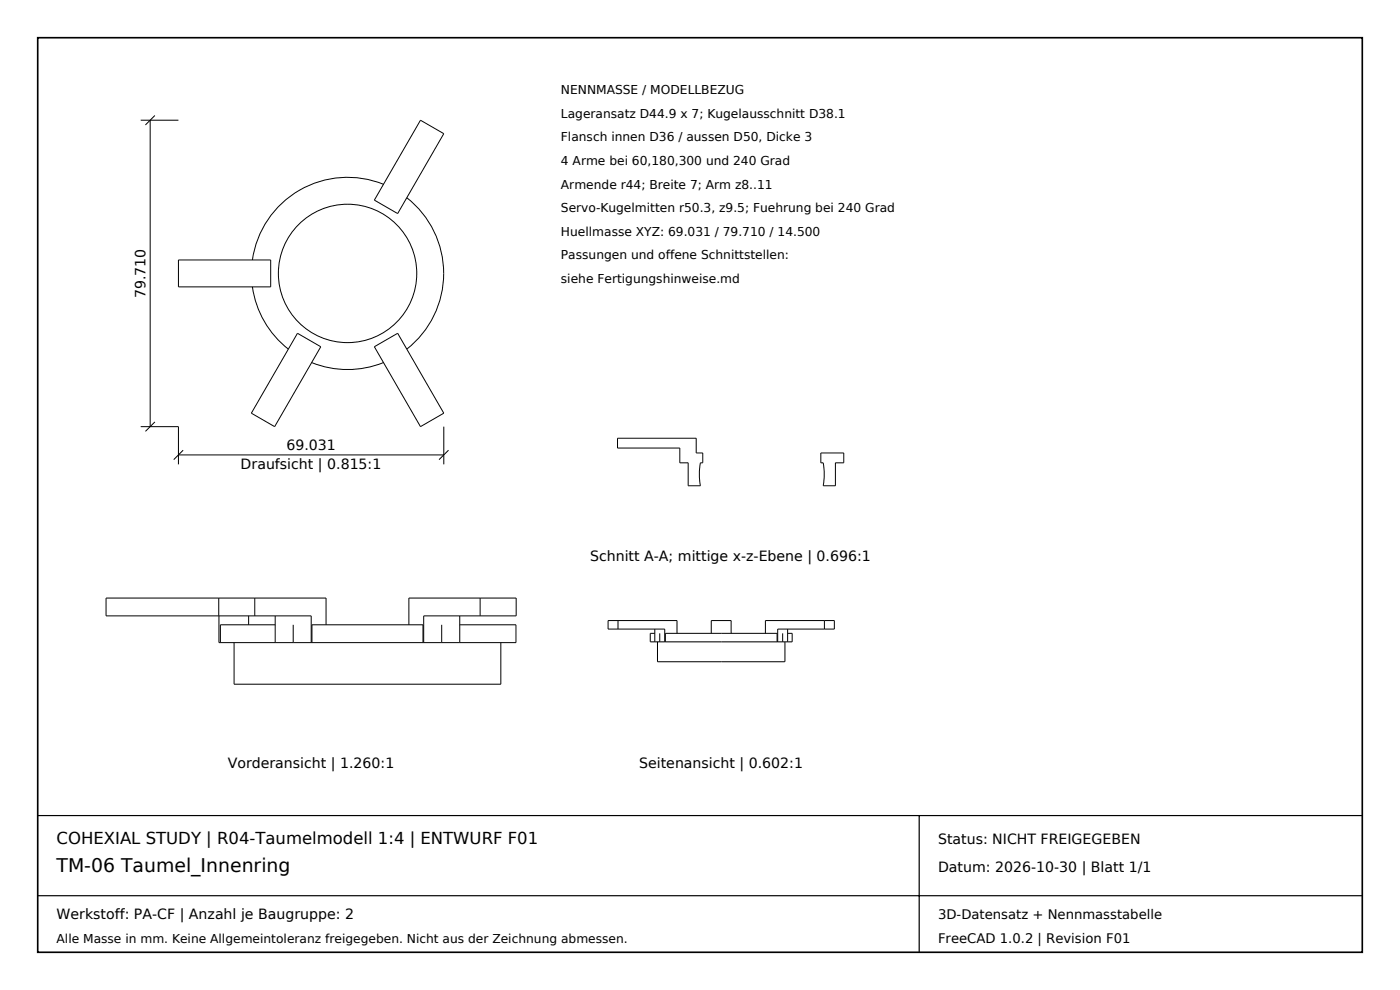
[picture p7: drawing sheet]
<svg xmlns="http://www.w3.org/2000/svg" width="297mm" height="210mm" viewBox="0 0 297 210" stroke-linecap="round" stroke-linejoin="round" font-family="sans-serif">
<defs><g id="words">
<text font-size="4" x="12" y="185">TM-06 Taumel_Innenring</text>
<text font-size="3.5" x="12" y="179">COHEXIAL STUDY | R04-Taumelmodell 1:4 | ENTWURF F01</text>
<g font-size="3">
<text x="30.9" y="63.2" transform="rotate(-90 30.9 63.2)">79.710</text>
<text x="60.8" y="95.5">69.031</text>
<text x="51.1" y="99.5">Draufsicht | 0.815:1</text>
<text x="125.2" y="119">Schnitt A-A; mittige x-z-Ebene | 0.696:1</text>
<text x="48.3" y="163">Vorderansicht | 1.260:1</text>
<text x="135.6" y="163">Seitenansicht | 0.602:1</text>
<text x="199" y="179">Status: NICHT FREIGEGEBEN</text>
<text x="199" y="185">Datum: 2026-10-30 | Blatt 1/1</text>
<text x="12" y="195">Werkstoff: PA-CF | Anzahl je Baugruppe: 2</text>
</g>
<g font-size="2.8">
<text x="199" y="195">3D-Datensatz + Nennmasstabelle</text>
<text x="199" y="200">FreeCAD 1.0.2 | Revision F01</text>
</g>
<g font-size="2.6">
<text x="119" y="20">NENNMASSE / MODELLBEZUG</text>
<text x="119" y="25">Lageransatz D44.9 x 7; Kugelausschnitt D38.1</text>
<text x="119" y="30">Flansch innen D36 / aussen D50, Dicke 3</text>
<text x="119" y="35">4 Arme bei 60,180,300 und 240 Grad</text>
<text x="119" y="40">Armende r44; Breite 7; Arm z8..11</text>
<text x="119" y="45">Servo-Kugelmitten r50.3, z9.5; Fuehrung bei 240 Grad</text>
<text x="119" y="50">Huellmasse XYZ: 69.031 / 79.710 / 14.500</text>
<text x="119" y="55">Passungen und offene Schnittstellen:</text>
<text x="119" y="60">siehe Fertigungshinweise.md</text>
<text x="12" y="200">Alle Masse in mm. Keine Allgemeintoleranz freigegeben. Nicht aus der Zeichnung abmessen.</text>
</g>
</g></defs>
<path d="M8 8h281v194h-281z" fill-rule="evenodd" fill="#fff" stroke="#000" stroke-width=".35"/>
<path d="M8 173h281M195 173v29M8 190h281" fill="none" stroke="#000" stroke-width=".25"/>
<g fill="none" stroke="#000" stroke-width=".21">
<path d="M29.9 25.5h8M31.9 25.5v65M32.9 24.5l-2 2M81.4 39.1a20.4 20.4 0 0 0-27.9 16M89.2 25.5l4.9 2.9-9.7 16.9-5-2.9zM37.9 55.1h19.5v5.8h-19.5zM86.3 41.9a20.4 20.4 0 0 1 0 32.2M53.5 60.9a20.4 20.4 0 0 0 7.7 13.2M63.1 70.7l5 2.9-9.8 16.9-5-2.9zM66.1 76.9a20.4 20.4 0 0 0 15.3 0M79.4 73.6l5-2.9 9.7 16.9-4.9 2.9zM29.9 90.5h8v8"/>
<path d="M32.9 89.5l-2 2M37.9 96.5h56.2M38.9 95.5l-2 2M94.1 90.5v8M95.1 95.5l-2 2M131 93h16.7v3.1h1.4v2.1h-.5l-.2 1.4v2.1l.2 1.3h-2.6v-4.8h-1.8v-3.2h-13.2zM174.1 96.1h4.9v2.1h-1.8v4.8h-2.6l.2-1.3v-2.1l-.2-1.4h-.5zM46.4 126.9v3.7M46.4 130.6v5.7h.4M46.8 136.3h11.6M49.7 136.3v8.8h56.5v-8.8M52.7 130.6v1.9"/>
<path d="M54 126.9v3.7M58.4 132.5h-11.6v3.8M58.4 136.3h7.8M58.4 130.6v5.7M62.2 132.5v3.8M66.2 136.3h23.5M66.2 136.3v-3.8h23.5v3.8M69.2 132.5v-5.6h-46.7v3.7h43.5v5.7M86.7 132.5v-5.6h22.8v3.7h-19.6v5.7M89.7 136.3h7.8M93.7 132.5v3.8M97.5 132.5h12v3.8h-12"/>
<path d="M97.5 130.6v5.7M101.9 126.9v3.7M131.1 131.6v1.8M138.9 134.3h-1v1.9h1M138.9 133.4v2.8M138.9 136.2h2.2M139.5 136.2v4.2h27v-4.2M140 134.3v1.9M141.1 136.2h23.8M141.1 136.2v-1.9h12.7h11.1v1.9M143.6 134.3v-2.7h-14.6v1.8h12v2.8M150.9 134.3v-2.7h4.2v2.7"/>
<path d="M162.4 134.3v-2.7h14.6v1.8h-12v2.8M164.9 136.2h2.2M166 134.3v1.9M167.1 134.3h1v1.9h-1M167.1 133.4v2.8M174.9 131.6v1.8"/>
<circle cx="73.7" cy="58" r="14.7"/>
</g>
<use href="#words"/>
</svg>
